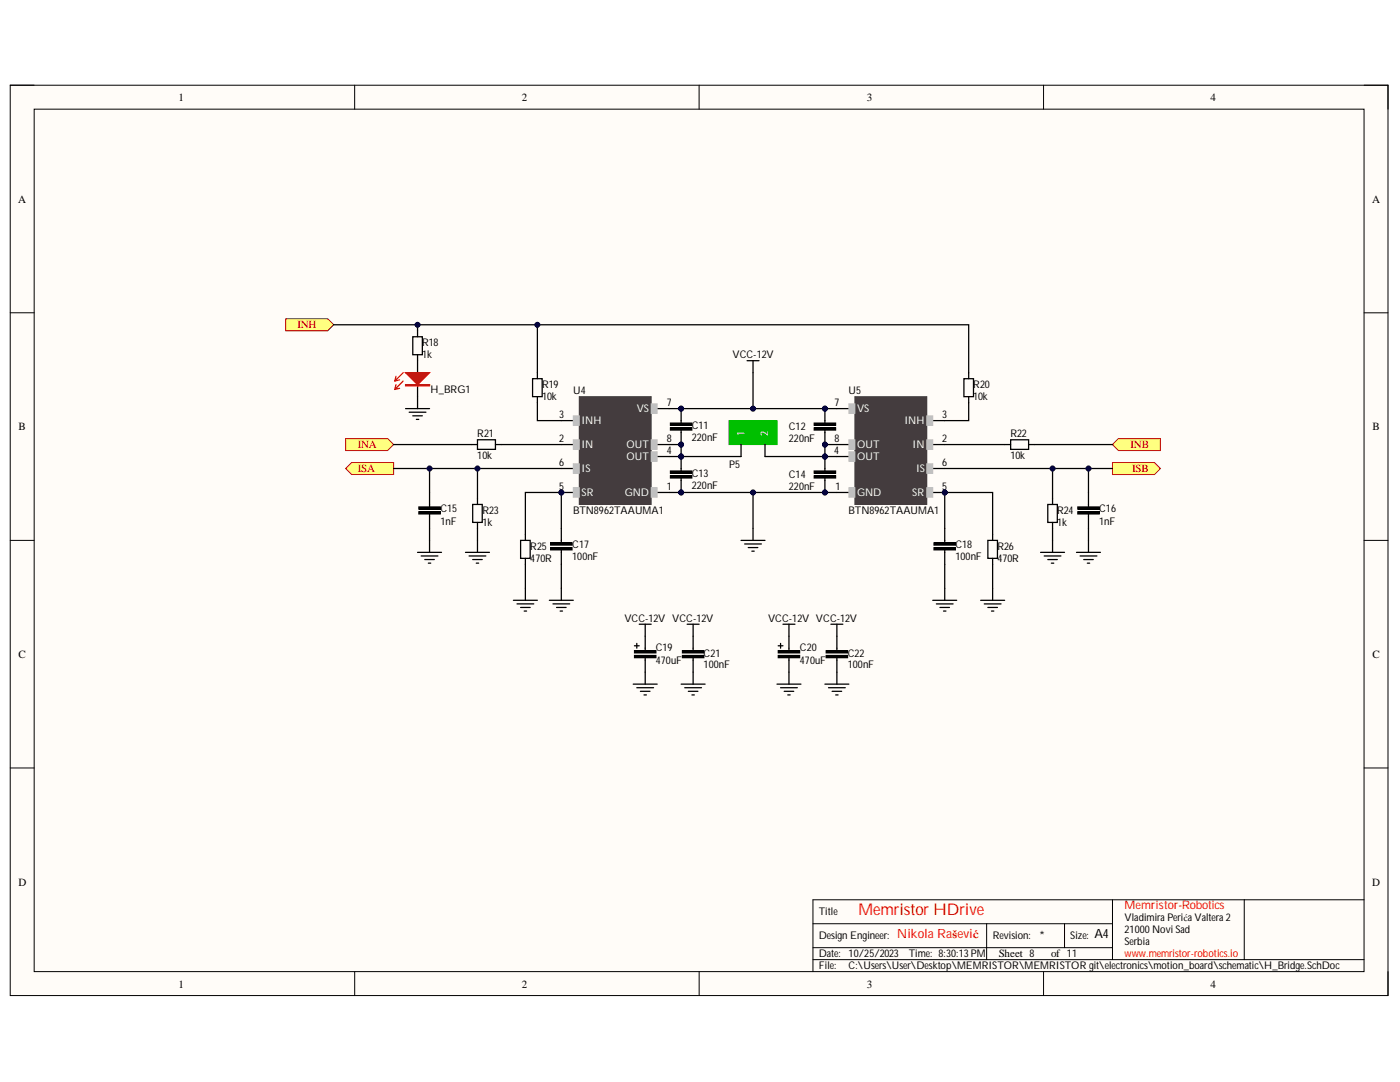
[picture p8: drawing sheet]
<svg xmlns="http://www.w3.org/2000/svg" width="279mm" height="216mm" viewBox="0 0 279 216" stroke-linecap="round" stroke-linejoin="round" font-family="sans-serif">
<defs><g id="words">
<text font-size="3.2" fill="#f00" x="171.3" y="182.6">Memristor HDrive</text>
<text font-size="2.5" fill="#f00" x="179" y="187.2">Nikola Rašević</text>
<g font-size="2.5">
<text x="207.4" y="187.5">*</text>
<text x="218.4" y="187.2">A4</text>
</g>
<text font-size="2.4" fill="#f00" x="224.4" y="181.3">Memristor-Robotics</text>
<g font-size="2.2">
<text x="35.6" y="20.1">1</text>
<text x="104.1" y="20.1">2</text>
<text x="173" y="20.1">3</text>
<text x="241.6" y="20.1">4</text>
<text x="3.6" y="40.4">A</text>
<text x="273.8" y="40.4">A</text>
<text x="3.7" y="85.8">B</text>
<text x="273.9" y="85.8">B</text>
<text x="3.7" y="131.3">C</text>
<text x="273.9" y="131.3">C</text>
<text x="3.7" y="176.8">D</text>
<text x="273.8" y="176.8">D</text>
<text x="199.3" y="191">Sheet 8</text>
<text x="209.8" y="191">of 11</text>
<text x="35.6" y="197">1</text>
<text x="104.1" y="197">2</text>
<text x="173" y="197">3</text>
<text x="241.6" y="197">4</text>
</g>
<g font-size="2.2" fill="#800000">
<text x="59.4" y="65.5">INH</text>
<text x="71.4" y="89.5">INA</text>
<text x="225.6" y="89.5">INB</text>
<text x="71.4" y="94.2">ISA</text>
<text x="226" y="94.2">ISB</text>
</g>
<g font-size="2.1">
<text x="84.3" y="69.1">R18</text>
<text x="84.3" y="71.5">1k</text>
<text x="146.2" y="71.5">VCC-12V</text>
<text x="108.2" y="77.4">R19</text>
<text x="194.2" y="77.4">R20</text>
<text x="85.9" y="78.4">H_BRG1</text>
<text x="108.2" y="79.8">10k</text>
<text x="111.6" y="83.4">3</text>
<text x="114.4" y="78.7">U4</text>
<text x="133.1" y="81">7</text>
<text x="166.6" y="81">7</text>
<text x="169.4" y="78.7">U5</text>
<text x="188.1" y="83.4">3</text>
<text x="194.2" y="79.8">10k</text>
<text x="95.3" y="87.2">R21</text>
<text x="111.6" y="88.2">2</text>
<text x="133.1" y="88.2">8</text>
<text x="138.1" y="85.6">C11</text>
<text x="138.1" y="88">220nF</text>
<text x="157.4" y="85.8">C12</text>
<text x="157.4" y="88.2">220nF</text>
<text x="166.6" y="88.2">8</text>
<text x="188.1" y="88.2">2</text>
<text x="201.7" y="87.2">R22</text>
<text x="95.3" y="91.5">10k</text>
<text x="111.6" y="92.9">6</text>
<text x="133.1" y="90.6">4</text>
<text x="138.1" y="95.1">C13</text>
<text x="145.5" y="93.5">P5</text>
<text x="157.4" y="95.3">C14</text>
<text x="166.5" y="90.6">4</text>
<text x="188.1" y="92.9">6</text>
<text x="201.7" y="91.5">10k</text>
<text x="111.6" y="97.8">5</text>
<text x="133.1" y="97.8">1</text>
<text x="138.1" y="97.5">220nF</text>
<text x="157.4" y="97.8">220nF</text>
<text x="166.7" y="97.8">1</text>
<text x="188.1" y="97.8">5</text>
<text x="87.9" y="102.2">C15</text>
<text x="87.9" y="104.7">1nF</text>
<text x="96.3" y="102.5">R23</text>
<text x="96.3" y="105">1k</text>
<text x="114.4" y="102.5">BTN8962TAAUMA1</text>
<text x="169.4" y="102.5">BTN8962TAAUMA1</text>
<text x="211" y="102.5">R24</text>
<text x="211" y="105">1k</text>
<text x="219.4" y="102.2">C16</text>
<text x="219.4" y="104.7">1nF</text>
<text x="105.8" y="109.7">R25</text>
<text x="105.8" y="112.1">470R</text>
<text x="114.2" y="109.4">C17</text>
<text x="114.2" y="111.8">100nF</text>
<text x="190.7" y="109.4">C18</text>
<text x="190.7" y="111.8">100nF</text>
<text x="199.1" y="109.7">R26</text>
<text x="199.1" y="112.1">470R</text>
<text x="124.6" y="124.1">VCC-12V VCC-12V</text>
<text x="153.3" y="124.1">VCC-12V VCC-12V</text>
<text x="130.9" y="130">C19</text>
<text x="140.4" y="131">C21</text>
<text x="159.6" y="130">C20</text>
<text x="169.2" y="131">C22</text>
<text x="130.9" y="132.4">470uF</text>
<text x="140.4" y="133.4">100nF</text>
<text x="159.6" y="132.4">470uF</text>
<text x="169.2" y="133.4">100nF</text>
<text x="163.4" y="182.6">Title</text>
<text x="224.4" y="183.8">Vladimira Perića Valtera 2</text>
<text x="163.4" y="191">Date:</text>
<text x="163.4" y="187.4">Design Engineer:</text>
<text x="169.4" y="191">10/25/2023</text>
<text x="181.4" y="191">Time: 8:30:13PM</text>
<text x="198.1" y="187.4">Revision:</text>
<text x="213.6" y="187.4">Size:</text>
<text x="224.4" y="186.1">21000Novi Sad</text>
<text x="224.4" y="188.6">Serbia</text>
<text x="163.4" y="193.3">File:</text>
<text x="169.4" y="193.3">C:\Users\User\Desktop\MEMRISTOR\MEMRISTOR git\electronics\motion_board\schematic\H_Bridge.SchDoc</text>
</g>
<g font-size="2.1" fill="#fff">
<text x="127.1" y="82.2">VS</text>
<text x="171.1" y="82.2">VS</text>
<text x="116.1" y="89.4">IN</text>
<text x="116.1" y="84.6">INH</text>
<text x="125" y="89.4">OUT</text>
<text x="148.5" y="87" transform="rotate(-90 148.5 87)">1</text>
<text x="153.3" y="87" transform="rotate(-90 153.3 87)">2</text>
<text x="171.1" y="89.4">OUT</text>
<text x="180.5" y="84.6">INH</text>
<text x="182.1" y="89.4">IN</text>
<text x="116.1" y="94.1">IS</text>
<text x="125" y="91.8">OUT</text>
<text x="171.1" y="91.8">OUT</text>
<text x="182.8" y="94.1">IS</text>
<text x="116.1" y="98.9">SR</text>
<text x="124.7" y="98.9">GND</text>
<text x="171.1" y="98.9">GND</text>
<text x="182" y="98.9">SR</text>
</g>
<text font-size="2.1" fill="#f00" x="224.4" y="191">www.memristor-robotics.io</text>
</g></defs>
<path d="M2 17h275v181.7h-275z" fill-rule="evenodd" fill="#fffcf8"/>
<path d="M2 17h275v181.7h-275z" fill="none" stroke="#000" stroke-width=".2"/>
<path d="M6.8 21.8h265.4v172.1h-265.4z" fill-rule="evenodd" fill="#fffcf8"/>
<g fill="none" stroke="#000" stroke-width=".2">
<path d="M2 17h4.8M70.8 17v4.8M139.5 17v4.8M208.3 17v4.8M272.2 17h4.8v4.8M6.8 21.8h265.4v172.1h-265.4zM2 62.4h4.8M272.2 62.4h4.8M2 107.8h4.8M272.2 107.8h4.8M2 153.2h4.8M272.2 153.2h4.8"/>
<path d="M222 179.5v12M248.3 179.5v12M272.2 179.5h-110v14.4M70.8 193.9v4.8M139.5 193.9v4.8M162.2 184.3h59.8M162.2 191.5h110M162.2 189.1h59.8M196.9 184.3v7.2M208.3 193.9v4.8M212.4 184.3v4.8M277 193.9v4.8"/>
</g>
<path d="M106.3 75.6h1.9v3.5h-1.9zM107.2 74.4v1.2M107.2 79.1v1.2M192.4 75.6h1.9v3.6h-1.9zM193.3 74.4v1.2M193.3 79.2v1.1M94.1 88.7h1.2M95.3 87.7h3.6v2h-3.6zM98.9 88.7h1.2M200.5 88.7h1.2M201.7 87.8h3.6v1.9h-3.6zM205.3 88.7h1.2" fill="none" stroke="#000" stroke-width=".25"/>
<circle cx="135.9" cy="98.3" r=".48" fill="#000080"/>
<circle cx="135.9" cy="98.3" r=".48" fill="none" stroke="#000080" stroke-width=".2"/>
<circle cx="135.9" cy="91.1" r=".48" fill="#000080"/>
<circle cx="135.9" cy="91.1" r=".48" fill="none" stroke="#000080" stroke-width=".2"/>
<path d="M135.9 95.9v2.4" fill="none" stroke="#000" stroke-width=".25"/>
<circle cx="135.9" cy="98.3" r=".48" fill="#000080"/>
<circle cx="135.9" cy="98.3" r=".48" fill="none" stroke="#000080" stroke-width=".2"/>
<path d="M135.9 91.1v2.4" fill="none" stroke="#000" stroke-width=".25"/>
<circle cx="135.9" cy="91.1" r=".48" fill="#000080"/>
<circle cx="135.9" cy="91.1" r=".48" fill="none" stroke="#000080" stroke-width=".2"/>
<path d="M135.9 93.5v.5M135.9 95.4v.5" fill="none" stroke="#000" stroke-width=".25"/>
<g fill="#000">
<path d="M133.8 94.9h4.3v.5h-4.3z" fill-rule="evenodd"/>
<path d="M133.8 94h4.3v.4h-4.3z" fill-rule="evenodd"/>
</g>
<path d="M133.8 94.9h4.3v.5h-4.3zM133.8 94h4.3v.4h-4.3z" fill="none" stroke="#000" stroke-width=".2"/>
<circle cx="135.9" cy="88.7" r=".48" fill="#000080"/>
<circle cx="135.9" cy="88.7" r=".48" fill="none" stroke="#000080" stroke-width=".2"/>
<circle cx="135.9" cy="81.5" r=".48" fill="#000080"/>
<circle cx="135.9" cy="81.5" r=".48" fill="none" stroke="#000080" stroke-width=".2"/>
<path d="M135.9 86.3v2.4" fill="none" stroke="#000" stroke-width=".25"/>
<circle cx="135.9" cy="88.7" r=".48" fill="#000080"/>
<circle cx="135.9" cy="88.7" r=".48" fill="none" stroke="#000080" stroke-width=".2"/>
<path d="M135.9 81.5v2.4" fill="none" stroke="#000" stroke-width=".25"/>
<circle cx="135.9" cy="81.5" r=".48" fill="#000080"/>
<circle cx="135.9" cy="81.5" r=".48" fill="none" stroke="#000080" stroke-width=".2"/>
<path d="M135.9 83.9v.5M135.9 85.8v.5" fill="none" stroke="#000" stroke-width=".25"/>
<g fill="#000">
<path d="M133.8 85.4h4.3v.4h-4.3z" fill-rule="evenodd"/>
<path d="M133.8 84.4h4.3v.5h-4.3z" fill-rule="evenodd"/>
</g>
<path d="M133.8 85.4h4.3v.4h-4.3zM133.8 84.4h4.3v.5h-4.3z" fill="none" stroke="#000" stroke-width=".2"/>
<circle cx="112" cy="98.3" r=".48" fill="#000080"/>
<circle cx="112" cy="98.3" r=".48" fill="none" stroke="#000080" stroke-width=".2"/>
<path d="M115.6 79.1h14.4v21.6h-14.4z" fill-rule="evenodd" fill="#443c3e"/>
<path d="M115.6 79.1h14.4v21.6h-14.4z" fill="none" stroke="#443c3e" stroke-width=".2"/>
<path d="M112 98.3h2.4" fill="none" stroke="#000" stroke-width=".25"/>
<circle cx="112" cy="98.3" r=".48" fill="#000080"/>
<circle cx="112" cy="98.3" r=".48" fill="none" stroke="#000080" stroke-width=".2"/>
<path d="M112 93.5h2.4M112 88.7h2.4M112 83.9h2.4M131.2 88.7h2.3M131.2 98.3h2.3M131.2 91.1h2.3M131.2 81.5h2.3" fill="none" stroke="#000" stroke-width=".25"/>
<path d="M114.4 97.3h1.2v1.9h-1.2z" fill-rule="evenodd" fill="#c0c0c0"/>
<path d="M114.4 97.3h1.2v1.9h-1.2z" fill="none" stroke="#c0c0c0" stroke-width=".2"/>
<path d="M114.4 92.5h1.2v1.9h-1.2z" fill-rule="evenodd" fill="#c0c0c0"/>
<path d="M114.4 92.5h1.2v1.9h-1.2z" fill="none" stroke="#c0c0c0" stroke-width=".2"/>
<path d="M114.4 87.7h1.2v2h-1.2z" fill-rule="evenodd" fill="#c0c0c0"/>
<path d="M114.4 87.7h1.2v2h-1.2z" fill="none" stroke="#c0c0c0" stroke-width=".2"/>
<path d="M114.4 83h1.2v1.9h-1.2z" fill-rule="evenodd" fill="#c0c0c0"/>
<path d="M114.4 83h1.2v1.9h-1.2z" fill="none" stroke="#c0c0c0" stroke-width=".2"/>
<path d="M130 97.3h1.2v1.9h-1.2z" fill-rule="evenodd" fill="#c0c0c0"/>
<path d="M130 97.3h1.2v1.9h-1.2z" fill="none" stroke="#c0c0c0" stroke-width=".2"/>
<path d="M130 90.1h1.2v2h-1.2z" fill-rule="evenodd" fill="#c0c0c0"/>
<path d="M130 90.1h1.2v2h-1.2z" fill="none" stroke="#c0c0c0" stroke-width=".2"/>
<path d="M130 87.7h1.2v2h-1.2z" fill-rule="evenodd" fill="#c0c0c0"/>
<path d="M130 87.7h1.2v2h-1.2z" fill="none" stroke="#c0c0c0" stroke-width=".2"/>
<path d="M130 80.6h1.2v1.9h-1.2z" fill-rule="evenodd" fill="#c0c0c0"/>
<path d="M130 80.6h1.2v1.9h-1.2z" fill="none" stroke="#c0c0c0" stroke-width=".2"/>
<circle cx="188.5" cy="98.3" r=".48" fill="#000080"/>
<circle cx="188.5" cy="98.3" r=".48" fill="none" stroke="#000080" stroke-width=".2"/>
<path d="M170.6 79.2h14.4v21.5h-14.4z" fill-rule="evenodd" fill="#443c3e"/>
<path d="M170.6 79.2h14.4v21.5h-14.4z" fill="none" stroke="#443c3e" stroke-width=".2"/>
<path d="M186.2 98.3h2.3" fill="none" stroke="#000" stroke-width=".25"/>
<circle cx="188.5" cy="98.3" r=".48" fill="#000080"/>
<circle cx="188.5" cy="98.3" r=".48" fill="none" stroke="#000080" stroke-width=".2"/>
<path d="M167 88.7h2.4M167 98.3h2.4M167 91.1h2.4M167 81.5h2.4M186.2 93.5h2.3M186.2 88.7h2.3M186.2 83.9h2.3" fill="none" stroke="#000" stroke-width=".25"/>
<path d="M185 97.3h1.2v1.9h-1.2z" fill-rule="evenodd" fill="#c0c0c0"/>
<path d="M185 97.3h1.2v1.9h-1.2z" fill="none" stroke="#c0c0c0" stroke-width=".2"/>
<path d="M185 92.5h1.2v1.9h-1.2z" fill-rule="evenodd" fill="#c0c0c0"/>
<path d="M185 92.5h1.2v1.9h-1.2z" fill="none" stroke="#c0c0c0" stroke-width=".2"/>
<path d="M185 87.8h1.2v1.9h-1.2z" fill-rule="evenodd" fill="#c0c0c0"/>
<path d="M185 87.8h1.2v1.9h-1.2z" fill="none" stroke="#c0c0c0" stroke-width=".2"/>
<path d="M185 83h1.2v1.9h-1.2z" fill-rule="evenodd" fill="#c0c0c0"/>
<path d="M185 83h1.2v1.9h-1.2z" fill="none" stroke="#c0c0c0" stroke-width=".2"/>
<path d="M169.4 97.3h1.2v1.9h-1.2z" fill-rule="evenodd" fill="#c0c0c0"/>
<path d="M169.4 97.3h1.2v1.9h-1.2z" fill="none" stroke="#c0c0c0" stroke-width=".2"/>
<path d="M169.4 90.1h1.2v2h-1.2z" fill-rule="evenodd" fill="#c0c0c0"/>
<path d="M169.4 90.1h1.2v2h-1.2z" fill="none" stroke="#c0c0c0" stroke-width=".2"/>
<path d="M169.4 87.7h1.2v2h-1.2z" fill-rule="evenodd" fill="#c0c0c0"/>
<path d="M169.4 87.7h1.2v2h-1.2z" fill="none" stroke="#c0c0c0" stroke-width=".2"/>
<path d="M169.4 80.6h1.2v1.9h-1.2z" fill-rule="evenodd" fill="#c0c0c0"/>
<path d="M169.4 80.6h1.2v1.9h-1.2z" fill="none" stroke="#c0c0c0" stroke-width=".2"/>
<circle cx="164.6" cy="98.3" r=".48" fill="#000080"/>
<circle cx="164.6" cy="98.3" r=".48" fill="none" stroke="#000080" stroke-width=".2"/>
<circle cx="164.6" cy="91.1" r=".48" fill="#000080"/>
<circle cx="164.6" cy="91.1" r=".48" fill="none" stroke="#000080" stroke-width=".2"/>
<path d="M164.6 95.9v2.4" fill="none" stroke="#000" stroke-width=".25"/>
<circle cx="164.6" cy="98.3" r=".48" fill="#000080"/>
<circle cx="164.6" cy="98.3" r=".48" fill="none" stroke="#000080" stroke-width=".2"/>
<path d="M164.6 91.1v2.4" fill="none" stroke="#000" stroke-width=".25"/>
<circle cx="164.6" cy="91.1" r=".48" fill="#000080"/>
<circle cx="164.6" cy="91.1" r=".48" fill="none" stroke="#000080" stroke-width=".2"/>
<path d="M164.6 93.5v.5M164.6 95.4v.5" fill="none" stroke="#000" stroke-width=".25"/>
<g fill="#000">
<path d="M162.5 94.9h4.3v.5h-4.3z" fill-rule="evenodd"/>
<path d="M162.5 94h4.3v.4h-4.3z" fill-rule="evenodd"/>
</g>
<path d="M162.5 94.9h4.3v.5h-4.3zM162.5 94h4.3v.4h-4.3z" fill="none" stroke="#000" stroke-width=".2"/>
<circle cx="164.6" cy="81.5" r=".48" fill="#000080"/>
<circle cx="164.6" cy="81.5" r=".48" fill="none" stroke="#000080" stroke-width=".2"/>
<circle cx="164.6" cy="88.7" r=".48" fill="#000080"/>
<circle cx="164.6" cy="88.7" r=".48" fill="none" stroke="#000080" stroke-width=".2"/>
<path d="M164.6 81.5v2.4" fill="none" stroke="#000" stroke-width=".25"/>
<circle cx="164.6" cy="81.5" r=".48" fill="#000080"/>
<circle cx="164.6" cy="81.5" r=".48" fill="none" stroke="#000080" stroke-width=".2"/>
<path d="M164.6 86.3v2.4" fill="none" stroke="#000" stroke-width=".25"/>
<circle cx="164.6" cy="88.7" r=".48" fill="#000080"/>
<circle cx="164.6" cy="88.7" r=".48" fill="none" stroke="#000080" stroke-width=".2"/>
<g fill="none" stroke="#000" stroke-width=".25">
<path d="M149.1 72h2.4M150.3 72v2.4M164.6 83.9v.5M164.6 85.8v.5M147.9 107.8h4.8M148.6 108.5h3.4M149.3 109.3h1.9M150 110h.5M150.3 105.4v2.4M126.4 136.5h4.8M126.6 128.9h1M127.1 137.2h3.3"/>
<path d="M127.1 128.4v.9M127.6 124.6h2.4M127.8 137.9h1.9M128.5 138.7h.5M128.8 124.6v5.2M128.8 131.3v5.2M135.9 136.5h4.8M136.7 137.2h3.3M137.1 124.6h2.4M137.4 137.9h1.9M138.1 138.7h.5M138.3 124.6v2.4"/>
<path d="M138.3 134.1v2.4M155.1 136.5h4.7M155.3 128.9h1M155.8 137.2h3.3M155.8 128.4v.9M156.3 124.6h2.4M156.5 137.9h1.9M157.2 138.7h.5M157.5 124.6v5.2M157.5 131.3v5.2M164.6 136.5h4.8M165.3 137.2h3.4"/>
<path d="M165.8 124.6h2.4M166.1 137.9h1.9M166.8 138.7h.5M167 124.6v2.4M167 134.1v2.4"/>
</g>
<g fill="#000">
<path d="M162.5 84.4h4.3v.5h-4.3z" fill-rule="evenodd"/>
<path d="M162.5 85.4h4.3v.4h-4.3z" fill-rule="evenodd"/>
<path d="M126.6 129.8h4.3v.5h-4.3z" fill-rule="evenodd"/>
<path d="M126.6 130.8h4.3v.5h-4.3z" fill-rule="evenodd"/>
<path d="M155.3 129.8h4.3v.5h-4.3z" fill-rule="evenodd"/>
<path d="M155.3 130.8h4.3v.5h-4.3z" fill-rule="evenodd"/>
</g>
<path d="M162.5 84.4h4.3v.5h-4.3zM162.5 85.4h4.3v.4h-4.3zM126.6 129.8h4.3v.5h-4.3zM126.6 130.8h4.3v.5h-4.3zM155.3 129.8h4.3v.5h-4.3zM155.3 130.8h4.3v.5h-4.3z" fill="none" stroke="#000" stroke-width=".2"/>
<path d="M145.5 83.9h9.6v4.8h-9.6z" fill-rule="evenodd" fill="#00bf00"/>
<path d="M145.5 83.9h9.6v4.8h-9.6z" fill="none" stroke="#00bf00" stroke-width=".2"/>
<g fill="none" stroke="#000" stroke-width=".25">
<path d="M83.3 72v2.4M83.3 76.8v2.3M85.7 98.3v2.8M95.3 99.5v1.2M147.9 88.7v2.4M152.7 88.7v2.4M210.1 99.5v1.2M217.2 98.3v2.8M83.3 110.2h4.8M84.1 110.9h3.3M84.8 111.6h1.9M85.5 112.4h.5"/>
<path d="M85.7 102.6v2.8M85.7 107.8v2.4M92.9 110.2h4.8M93.6 110.9h3.4M94.3 100.7h1.9v3.5h-1.9zM94.3 111.6h1.9M95 112.4h.5M95.3 104.2v1.2M95.3 107.8v2.4M102.5 119.8h4.7M103.9 107.8h1.9v3.6h-1.9zM104.8 106.6v1.2"/>
<path d="M104.8 111.4v1.2M104.8 117.4v2.4M109.6 119.8h4.8M112 105.4v2.9M112 109.7v2.9M112 117.4v2.4M186.2 119.8h4.7M188.5 105.4v2.9M188.5 109.7v2.9M188.5 117.4v2.4M195.7 119.8h4.8M197.1 107.8h2v3.6h-2z"/>
<path d="M198.1 106.6v1.2M198.1 111.4v1.2M198.1 117.4v2.4M207.7 110.2h4.7M208.4 110.9h3.3M209.1 100.7h1.9v3.5h-1.9zM209.1 111.7h1.9M209.8 112.4h.5M210.1 104.2v1.2M210.1 107.8v2.4M214.8 110.2h4.8M215.6 110.9h3.3"/>
<path d="M216.3 111.7h1.9M217 112.4h.5M217.2 102.6v2.8M217.2 107.8v2.4M103.2 120.5h3.3M103.9 121.2h1.9M104.6 121.9h.5M110.4 120.5h3.3M111.1 121.2h1.9M111.8 121.9h.5M138.3 127v2.8M138.3 131.3v2.8"/>
<path d="M167 127v2.8M167 131.3v2.8M186.9 120.5h3.3M187.6 121.2h1.9M188.3 121.9h.5M196.4 120.5h3.4M197.1 121.2h2M197.9 121.9h.4"/>
</g>
<g fill="#000">
<path d="M83.6 102.1h4.3v.5h-4.3z" fill-rule="evenodd"/>
<path d="M83.6 101.1h4.3v.5h-4.3z" fill-rule="evenodd"/>
<path d="M109.9 109.3h4.3v.4h-4.3z" fill-rule="evenodd"/>
<path d="M109.9 108.3h4.3v.5h-4.3z" fill-rule="evenodd"/>
<path d="M186.4 109.3h4.3v.4h-4.3z" fill-rule="evenodd"/>
<path d="M186.4 108.3h4.3v.5h-4.3z" fill-rule="evenodd"/>
<path d="M215.1 102.1h4.3v.5h-4.3z" fill-rule="evenodd"/>
<path d="M215.1 101.1h4.3v.5h-4.3z" fill-rule="evenodd"/>
<path d="M136.2 130.8h4.3v.5h-4.3z" fill-rule="evenodd"/>
<path d="M136.2 129.8h4.3v.5h-4.3z" fill-rule="evenodd"/>
<path d="M164.9 130.8h4.3v.5h-4.3z" fill-rule="evenodd"/>
<path d="M164.9 129.8h4.3v.5h-4.3z" fill-rule="evenodd"/>
</g>
<path d="M83.6 102.1h4.3v.5h-4.3zM83.6 101.1h4.3v.5h-4.3zM109.9 109.3h4.3v.4h-4.3zM109.9 108.3h4.3v.5h-4.3zM186.4 109.3h4.3v.4h-4.3zM186.4 108.3h4.3v.5h-4.3zM215.1 102.1h4.3v.5h-4.3zM215.1 101.1h4.3v.5h-4.3zM136.2 130.8h4.3v.5h-4.3zM136.2 129.8h4.3v.5h-4.3zM164.9 130.8h4.3v.5h-4.3zM164.9 129.8h4.3v.5h-4.3z" fill="none" stroke="#000" stroke-width=".2"/>
<path d="M80.9 76.9h4.8" fill="none" stroke="#f00" stroke-width=".24"/>
<path d="M80.9 76.8h4.8v.2h-4.8z" fill="none" stroke="#f00" stroke-width=".25"/>
<path d="M80.9 74.4h4.8l-2.4 2.4z" fill="#f30"/>
<path d="M79 76.8l-.2 .9M79 75.1l-.2 .9M79.7 77.5l-.9 .2M79.7 75.8l-.9 .2M80.5 76l-1.7 1.7M80.5 74.4l-1.7 1.6M80.9 74.4h4.8l-2.4 2.4z" fill="none" stroke="#f00" stroke-width=".25"/>
<path d="M82.4 67.2h1.9v3.6h-1.9zM83.3 66v1.2M83.3 70.8v1.2M83.3 79.1v2.4M80.9 81.5h4.8M81.7 82.3h3.3M82.4 83h1.9M83.1 83.7h.5" fill="none" stroke="#000" stroke-width=".25"/>
<path d="M57 63.6h8.4l1.2 1.2-1.2 1.2h-8.4z" fill-rule="evenodd" fill="#ffff80"/>
<path d="M57 63.6h8.4l1.2 1.2-1.2 1.2h-8.4z" fill="none" stroke="#800000" stroke-width=".2"/>
<path d="M69 87.5h8.4l1.2 1.2-1.2 1.2h-8.4z" fill-rule="evenodd" fill="#ffff80"/>
<path d="M69 87.5h8.4l1.2 1.2-1.2 1.2h-8.4z" fill="none" stroke="#800000" stroke-width=".2"/>
<path d="M69 93.5l1.2-1.2h8.4v2.4h-8.4z" fill-rule="evenodd" fill="#ffff80"/>
<path d="M69 93.5l1.2-1.2h8.4v2.4h-8.4z" fill="none" stroke="#800000" stroke-width=".2"/>
<path d="M222 88.7l1.2-1.2h8.4v2.4h-8.4z" fill-rule="evenodd" fill="#ffff80"/>
<path d="M222 88.7l1.2-1.2h8.4v2.4h-8.4z" fill="none" stroke="#800000" stroke-width=".2"/>
<path d="M222 92.3h8.4l1.2 1.2-1.2 1.2h-8.4z" fill-rule="evenodd" fill="#ffff80"/>
<path d="M222 92.3h8.4l1.2 1.2-1.2 1.2h-8.4z" fill="none" stroke="#800000" stroke-width=".2"/>
<path d="M133.5 81.5h33.5" fill="none" stroke="#000" stroke-width=".25"/>
<circle cx="135.9" cy="81.5" r=".48" fill="#000080"/>
<circle cx="135.9" cy="81.5" r=".48" fill="none" stroke="#000080" stroke-width=".2"/>
<circle cx="150.3" cy="81.5" r=".48" fill="#000080"/>
<circle cx="150.3" cy="81.5" r=".48" fill="none" stroke="#000080" stroke-width=".2"/>
<circle cx="164.6" cy="81.5" r=".48" fill="#000080"/>
<circle cx="164.6" cy="81.5" r=".48" fill="none" stroke="#000080" stroke-width=".2"/>
<path d="M133.5 98.3h33.5" fill="none" stroke="#000" stroke-width=".25"/>
<circle cx="164.6" cy="98.3" r=".48" fill="#000080"/>
<circle cx="164.6" cy="98.3" r=".48" fill="none" stroke="#000080" stroke-width=".2"/>
<circle cx="150.3" cy="98.3" r=".48" fill="#000080"/>
<circle cx="150.3" cy="98.3" r=".48" fill="none" stroke="#000080" stroke-width=".2"/>
<circle cx="135.9" cy="98.3" r=".48" fill="#000080"/>
<circle cx="135.9" cy="98.3" r=".48" fill="none" stroke="#000080" stroke-width=".2"/>
<path d="M133.5 88.7h2.4v2.4h-2.4" fill="none" stroke="#000" stroke-width=".25"/>
<circle cx="135.9" cy="88.7" r=".48" fill="#000080"/>
<circle cx="135.9" cy="88.7" r=".48" fill="none" stroke="#000080" stroke-width=".2"/>
<circle cx="135.9" cy="91.1" r=".48" fill="#000080"/>
<circle cx="135.9" cy="91.1" r=".48" fill="none" stroke="#000080" stroke-width=".2"/>
<path d="M167 88.7h-2.4v2.4h2.4" fill="none" stroke="#000" stroke-width=".25"/>
<circle cx="164.6" cy="88.7" r=".48" fill="#000080"/>
<circle cx="164.6" cy="88.7" r=".48" fill="none" stroke="#000080" stroke-width=".2"/>
<circle cx="164.6" cy="91.1" r=".48" fill="#000080"/>
<circle cx="164.6" cy="91.1" r=".48" fill="none" stroke="#000080" stroke-width=".2"/>
<path d="M78.6 88.7h15.5M100.1 88.7h11.9M107.2 80.3v3.6h4.8M135.9 91.1h12M188.5 88.7h12M193.3 80.3v3.6h-4.8M206.5 88.7h15.5" fill="none" stroke="#000" stroke-width=".25"/>
<circle cx="135.9" cy="91.1" r=".48" fill="#000080"/>
<circle cx="135.9" cy="91.1" r=".48" fill="none" stroke="#000080" stroke-width=".2"/>
<path d="M152.7 91.1h11.9" fill="none" stroke="#000" stroke-width=".25"/>
<circle cx="164.6" cy="91.1" r=".48" fill="#000080"/>
<circle cx="164.6" cy="91.1" r=".48" fill="none" stroke="#000080" stroke-width=".2"/>
<path d="M217.2 93.5v4.8M85.7 105.4v2.4M95.3 105.4v2.4M210.1 105.4v2.4M217.2 105.4v2.4" fill="none" stroke="#000" stroke-width=".25"/>
<circle cx="217.2" cy="93.5" r=".48" fill="#000080"/>
<circle cx="217.2" cy="93.5" r=".48" fill="none" stroke="#000080" stroke-width=".2"/>
<path d="M210.1 93.5v6" fill="none" stroke="#000" stroke-width=".25"/>
<circle cx="210.1" cy="93.5" r=".48" fill="#000080"/>
<circle cx="210.1" cy="93.5" r=".48" fill="none" stroke="#000080" stroke-width=".2"/>
<path d="M188.5 105.4v-7.1h9.6v8.3" fill="none" stroke="#000" stroke-width=".25"/>
<circle cx="188.5" cy="98.3" r=".48" fill="#000080"/>
<circle cx="188.5" cy="98.3" r=".48" fill="none" stroke="#000080" stroke-width=".2"/>
<path d="M112 105.4v-7.1h-7.2v8.3" fill="none" stroke="#000" stroke-width=".25"/>
<circle cx="112" cy="98.3" r=".48" fill="#000080"/>
<circle cx="112" cy="98.3" r=".48" fill="none" stroke="#000080" stroke-width=".2"/>
<path d="M188.5 93.5h33.5M104.8 112.6v4.8M112 112.6v4.8M188.5 112.6v4.8M198.1 112.6v4.8" fill="none" stroke="#000" stroke-width=".25"/>
<circle cx="210.1" cy="93.5" r=".48" fill="#000080"/>
<circle cx="210.1" cy="93.5" r=".48" fill="none" stroke="#000080" stroke-width=".2"/>
<circle cx="217.2" cy="93.5" r=".48" fill="#000080"/>
<circle cx="217.2" cy="93.5" r=".48" fill="none" stroke="#000080" stroke-width=".2"/>
<path d="M107.2 64.8v9.6" fill="none" stroke="#000" stroke-width=".25"/>
<circle cx="107.2" cy="64.8" r=".48" fill="#000080"/>
<circle cx="107.2" cy="64.8" r=".48" fill="none" stroke="#000080" stroke-width=".2"/>
<path d="M85.7 93.5v4.8" fill="none" stroke="#000" stroke-width=".25"/>
<circle cx="85.7" cy="93.5" r=".48" fill="#000080"/>
<circle cx="85.7" cy="93.5" r=".48" fill="none" stroke="#000080" stroke-width=".2"/>
<path d="M78.6 93.5h33.4" fill="none" stroke="#000" stroke-width=".25"/>
<circle cx="95.3" cy="93.5" r=".48" fill="#000080"/>
<circle cx="95.3" cy="93.5" r=".48" fill="none" stroke="#000080" stroke-width=".2"/>
<circle cx="85.7" cy="93.5" r=".48" fill="#000080"/>
<circle cx="85.7" cy="93.5" r=".48" fill="none" stroke="#000080" stroke-width=".2"/>
<path d="M95.3 93.5v6" fill="none" stroke="#000" stroke-width=".25"/>
<circle cx="95.3" cy="93.5" r=".48" fill="#000080"/>
<circle cx="95.3" cy="93.5" r=".48" fill="none" stroke="#000080" stroke-width=".2"/>
<path d="M150.3 98.3v7.1" fill="none" stroke="#000" stroke-width=".25"/>
<circle cx="150.3" cy="98.3" r=".48" fill="#000080"/>
<circle cx="150.3" cy="98.3" r=".48" fill="none" stroke="#000080" stroke-width=".2"/>
<path d="M150.3 74.4v7.1" fill="none" stroke="#000" stroke-width=".25"/>
<circle cx="150.3" cy="81.5" r=".48" fill="#000080"/>
<circle cx="150.3" cy="81.5" r=".48" fill="none" stroke="#000080" stroke-width=".2"/>
<path d="M66.6 64.8h126.7v9.6" fill="none" stroke="#000" stroke-width=".25"/>
<circle cx="83.3" cy="64.8" r=".48" fill="#000080"/>
<circle cx="83.3" cy="64.8" r=".48" fill="none" stroke="#000080" stroke-width=".2"/>
<circle cx="107.2" cy="64.8" r=".48" fill="#000080"/>
<circle cx="107.2" cy="64.8" r=".48" fill="none" stroke="#000080" stroke-width=".2"/>
<path d="M83.3 64.8v1.2" fill="none" stroke="#000" stroke-width=".25"/>
<circle cx="83.3" cy="64.8" r=".48" fill="#000080"/>
<circle cx="83.3" cy="64.8" r=".48" fill="none" stroke="#000080" stroke-width=".2"/>
<use href="#words"/>
</svg>
